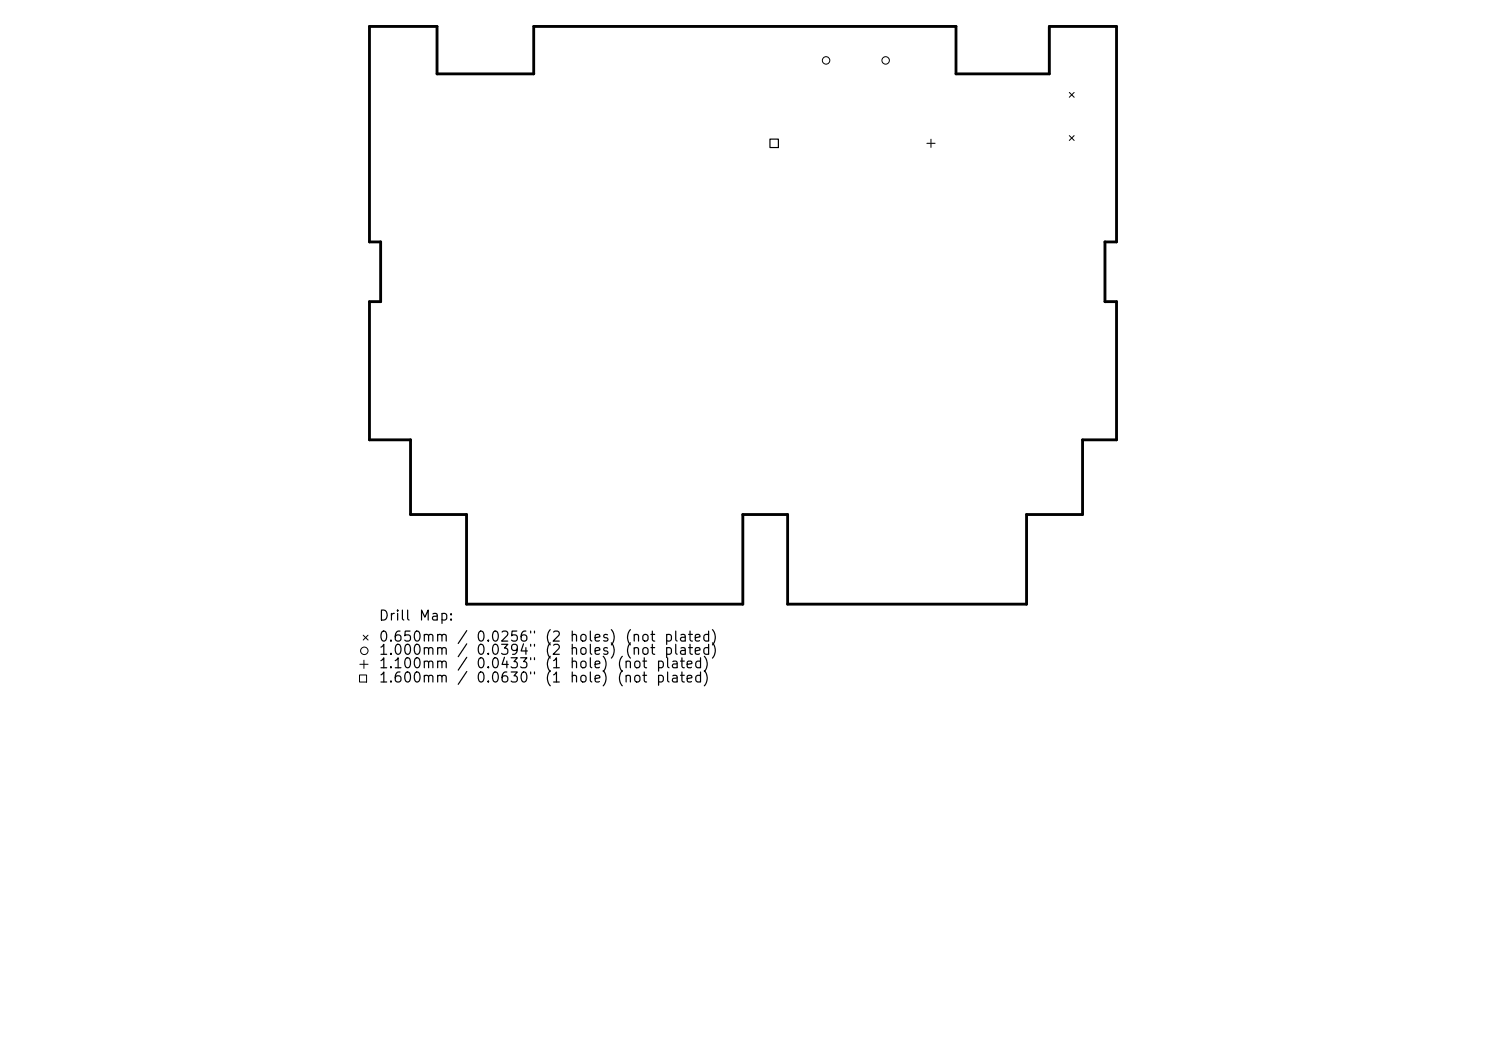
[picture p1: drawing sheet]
<svg xmlns="http://www.w3.org/2000/svg" width="297mm" height="210mm" viewBox="0 0 297 210" stroke-linecap="round" stroke-linejoin="round" font-family="sans-serif">
<defs><g id="words">
<g font-size="2">
<text x="75.6" y="124.5">Drill</text>
<text x="83.6" y="124.5">Map:</text>
<text x="75.6" y="128.7">0.650mm</text>
<text x="75.6" y="131.3">1.000mm</text>
<text x="91.2" y="128.7">/</text>
<text x="91.2" y="131.3">/</text>
<text x="95" y="128.7">0.0256&quot;</text>
<text x="95" y="131.3">0.0394&quot;</text>
<text x="108.7" y="128.7">(2</text>
<text x="108.7" y="131.3">(2</text>
<text x="113.7" y="128.7">holes)</text>
<text x="113.7" y="131.3">holes)</text>
<text x="124.8" y="128.7">(not</text>
<text x="124.8" y="131.3">(not</text>
<text x="132.6" y="128.7">plated)</text>
<text x="132.6" y="131.3">plated)</text>
<text x="75.6" y="134">1.100mm</text>
<text x="75.6" y="136.9">1.600mm</text>
<text x="91.2" y="134">/</text>
<text x="91.2" y="136.9">/</text>
<text x="95" y="134">0.0433&quot;</text>
<text x="95" y="136.9">0.0630&quot;</text>
<text x="108.7" y="134">(1</text>
<text x="108.7" y="136.9">(1</text>
<text x="113.7" y="134">hole)</text>
<text x="113.7" y="136.9">hole)</text>
<text x="123.1" y="134">(not</text>
<text x="123.1" y="136.9">(not</text>
<text x="131" y="134">plated)</text>
<text x="131" y="136.9">plated)</text>
</g>
</g></defs>
<path d="M73.8 5.3h13.6v9.5h19.3v-9.5h84.4v9.5h18.6v-9.5h13.5v43h-2.4v12h2.4v27.6h-6.8v14.9h-11.2v17.9h-47.8v-17.9h-8.9v17.9h-55.3v-17.9h-11.1v-14.9h-8.3v-27.6h2.3v-12h-2.3z" fill="none" stroke="#000" stroke-width=".57"/>
<g fill="none" stroke="#000" stroke-width=".2">
<path d="M213.7 18.5l1 .9M214.7 18.5l-1 .9M185.3 28.6h1.6M186.1 27.8v1.7M213.7 27.1l1 1M214.7 27.1l-1 1M71.9 134.9h1.4v1.4h-1.4zM71.9 132.7h1.7M72.6 126.9l1 1M72.7 131.9v1.7M73.6 126.9l-1 1"/>
<circle cx="165.1" cy="12.1" r=".75"/>
<circle cx="177" cy="12.1" r=".75"/>
<circle cx="72.8" cy="130" r=".75"/>
</g>
<path d="M153.9 27.8h1.7v1.7h-1.7z" fill="none" stroke="#000" stroke-width=".24"/>
<use href="#words"/>
</svg>
